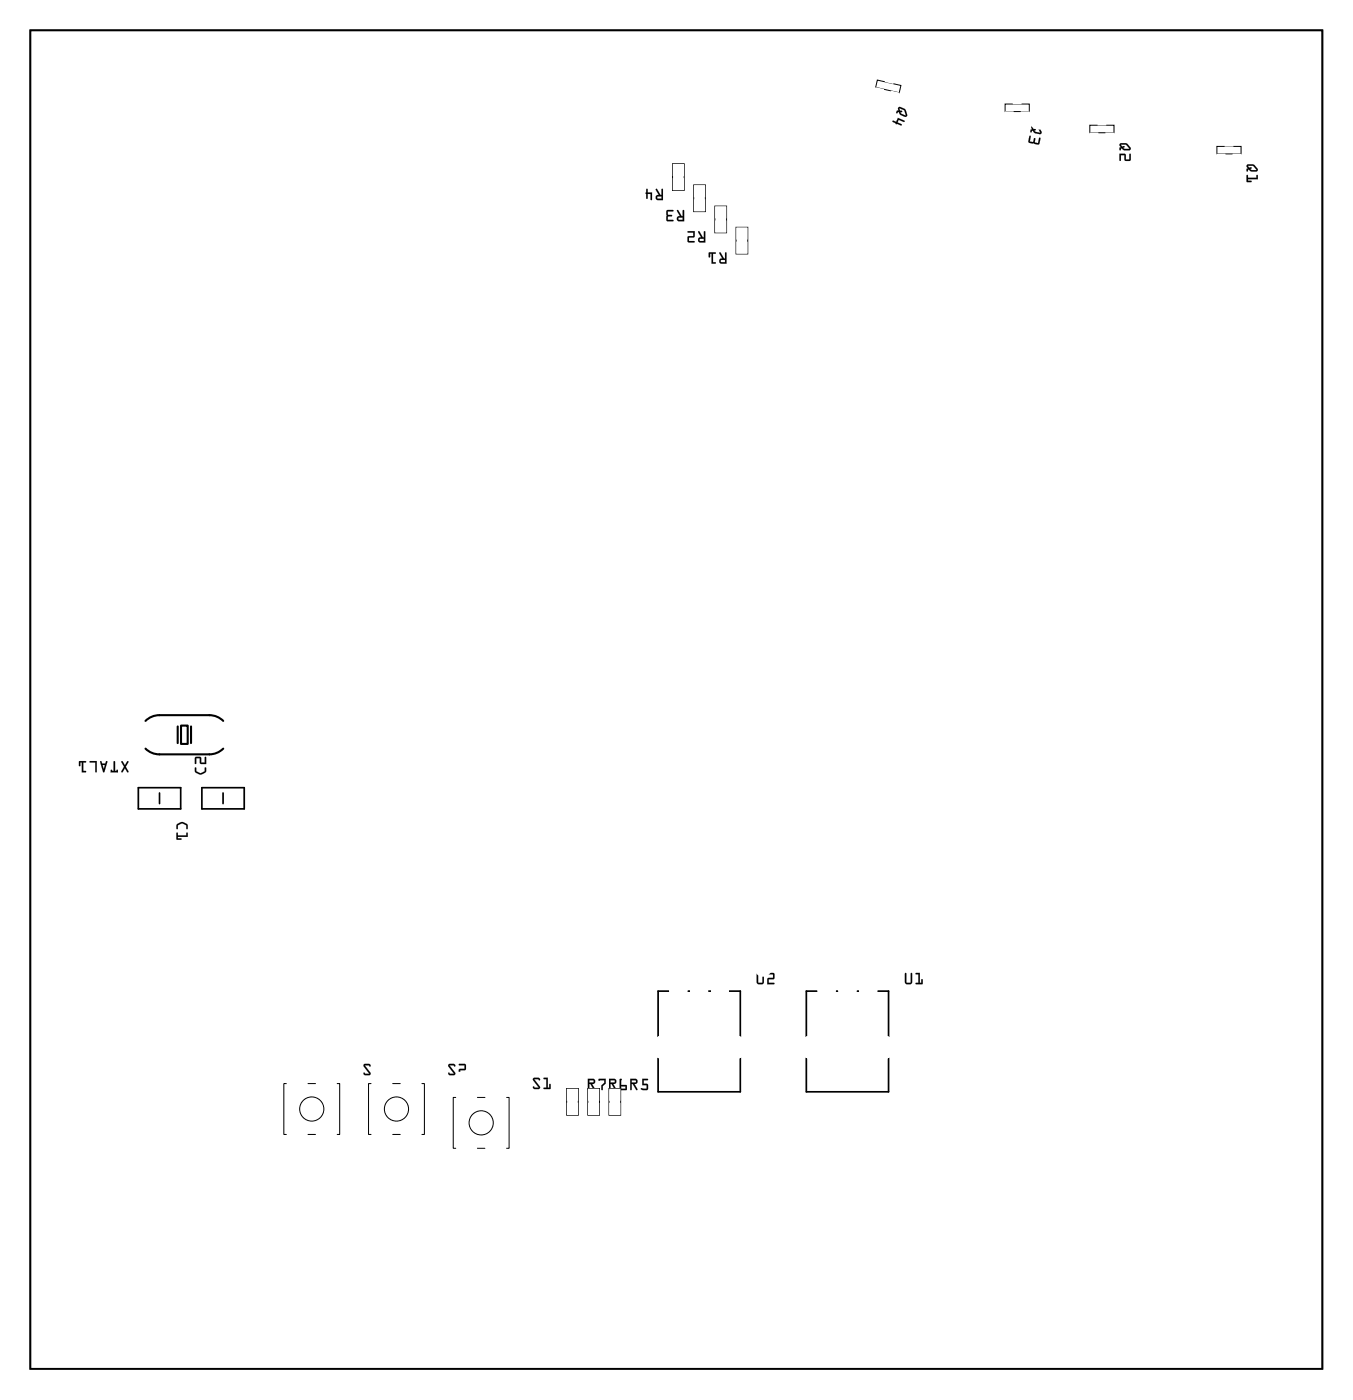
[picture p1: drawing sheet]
<svg xmlns="http://www.w3.org/2000/svg" width="162mm" height="168mm" viewBox="0 0 162 168" stroke-linecap="round" stroke-linejoin="round" font-family="sans-serif">
<path d="M3.6 3.6h155v160.6h-155zM16.6 94.5h5.1v2.5h-5.1zM19.1 95.1v1.3M24.2 94.5h5.1v2.5h-5.1zM26.8 95.1v1.3M78.9 118.9h9.9v12.1h-9.9zM96.7 118.9h9.9v12.1h-9.9z" fill="none" stroke="#000" stroke-width=".2"/>
<g fill="#000">
<path d="M107.8 12.9l.1-.1a.91 .91 0 0 1 .9 1.1l-.2 .1-.5-.2-.3-.4-.3 .2 .1-.3h.2l-.1-.3zM107.9 13v.3h.2a.11 .11 0 0 1 .1 .1 .11 .11 0 0 1-.2 0l.1 .2 .5 .2-.2-.6zM107.1 14.5l.4 .1 .2-.5 .8 .4-.1 .1-.6-.2-.2 .3 .5 .2v.2l-.5-.3-.1 .1-.1-.1-.3-.2z"/>
<path d="M107.8 12.9v-.1a.92 .92 0 0 1 1 .9v.3h-.2l-.6-.2-.2-.4h-.1v.1a.11 .11 0 0 1-.2 .1 .1 .1 0 0 1 0-.1l.1-.3 .2 .1-.1-.3zM107.8 12.9l-.1 .1 .1 .3h-.2l-.1 .3 .3-.2 .2 .3 .5 .3a.21 .21 0 0 0 .2 0 .21 .21 0 0 0 .1-.3l-.2-.4a.97 .97 0 0 0-.7-.5zM107.9 13v.3h.2a.11 .11 0 0 1 .1 .1 .11 .11 0 0 1-.2 0l.1 .2 .5 .2-.2-.6zM107.9 13l.6 .2 .1 .6-.5-.1a.14 .14 0 0 1-.1-.2 .14 .14 0 0 1 .2-.1v-.1h-.3zM107.1 14.5l.4 .1 .2-.5 .8 .4a.1 .1 0 0 1 0 .1 .1 .1 0 0 1-.1 0l-.6-.2-.2 .3 .5 .2a.1 .1 0 0 1 .1 .1 .11 .11 0 0 1-.2 .1l-.4-.2a.09 .09 0 0 1-.1 0 .09 .09 0 0 1-.1-.1l-.3-.2zM107.1 14.5v.1l.3 .2 .1 .1 .1-.1 .5 .2v-.1l-.5-.2 .2-.3 .6 .2 .1-.1-.8-.4-.2 .5z"/>
<path d="M123.7 15.1h.2a.91 .91 0 0 1 1 .8l-.1 .2-.6-.1-.3-.3-.3 .2v-.4h.2l-.1-.2zM123.9 15.2l.1 .3h.1a.11 .11 0 0 1 .1 .1 .11 .11 0 0 1-.1 0l.1 .2 .6 .1-.3-.5zM123.5 16.3h.1l-.1 .7h.4l.1-.4h.1h.1l-.1 .5 .4 .1 .1-.6 .2-.1-.2 .8h-.1l-.5-.1-.6-.1-.1-.2z"/>
<path d="M123.7 15.1h.1a.92 .92 0 0 1 1.1 .7v.2l-.1 .1-.7-.1-.2-.3h-.1v.1a.11 .11 0 0 1-.2 .1 .1 .1 0 0 1 0-.1v-.3h.2l-.1-.2zM123.7 15.1v.2l.1 .2h-.2v.4l.3-.2 .2 .2 .6 .2a.21 .21 0 0 0 .2-.1 .21 .21 0 0 0 0-.2l-.2-.5a.97 .97 0 0 0-.8-.2zM123.9 15.2l.1 .3 .1-.1a.11 .11 0 0 1 .1 .2 .11 .11 0 0 1-.1 0l.1 .2 .6 .1-.3-.5zM123.9 15.2l.6 .1 .3 .6-.6-.1a.14 .14 0 0 1-.2-.1 .14 .14 0 0 1 .2-.1v-.1h-.2zM123.5 16.3h.1l-.1 .7h.4l.1-.4a.1 .1 0 0 1 .1 0 .1 .1 0 0 1 .1 .1l-.1 .4 .4 .1 .1-.6a.1 .1 0 0 1 .1-.1 .1 .1 0 0 1 .1 .1l-.1 .6-.2 .2-.5-.2h-.5l-.2-.2zM123.5 16.3l-.2 .6 .1 .2 .6 .1 .5 .1h.1l.2-.8-.2 .1-.1 .6-.4-.1 .1-.5h-.1h-.1l-.1 .4h-.4l.1-.7z"/>
<path d="M134.3 17.2h.1a.91 .91 0 0 1 1.2 .6l-.1 .2h-.6l-.4-.2-.2 .2v-.3h.1l-.1-.2zM134.5 17.4l.1 .2 .2-.1a.11 .11 0 0 1 .1 .2 .11 .11 0 0 1-.2 0l.2 .2 .5-.1-.4-.4zM134.3 18.4l.7 .1v.6h.5v-.6l.1-.1v.8l-.1 .1h-.5l-.1-.2v-.5h-.5v.6l-.1 .1z"/>
<path d="M134.3 17.2a.92 .92 0 0 1 1.3 .5v.2l-.1 .1h-.7l-.3-.2h-.1l.1 .1a.1 .1 0 0 1-.1 .1 .1 .1 0 0 1-.1-.1v-.2h.1l-.1-.2zM134.3 17.2v.3l.1 .2h-.1v.3h.1v-.2h.2l.2 .2h.6a.21 .21 0 0 0 .2-.1 .21 .21 0 0 0 0-.2l-.4-.4a.97 .97 0 0 0-.8-.1zM134.5 17.4l.1 .2 .2-.1a.11 .11 0 0 1 .1 .1 .11 .11 0 0 1-.2 .1l.2 .2 .5-.1-.4-.4zM134.4 17.3l.7 .1 .4 .4-.6 .1a.14 .14 0 0 1-.2-.1 .14 .14 0 0 1 .2-.2l-.1-.1-.2 .1zM134.3 18.4l.7 .1v.6h.5l-.1-.6a.1 .1 0 0 1 .1-.1 .1 .1 0 0 1 .1 .1v.6l-.1 .2h-.6v-.7h-.5l.1 .6a.1 .1 0 0 1-.1 .1 .1 .1 0 0 1-.1-.1zM134.3 18.4v.9l.1-.1v-.6h.5v.5l.1 .2h.5l.1-.1v-.7h-.1v.6h-.5v-.6z"/>
<path d="M149.6 19.8v-.1a.91 .91 0 0 1 1.3 .7l-.2 .2h-.5l-.4-.3-.2 .3-.1-.3 .2-.1-.2-.2zM149.7 19.9l.1 .2h.2a.11 .11 0 0 1 .1 .1 .11 .11 0 0 1-.1 .1l.1 .1h.6l-.4-.5zM149.5 21h.2v.3h1v-.3h.1l.1 .5h-1.2v.2h.4v.1h-.5z"/>
<path d="M149.6 19.8a.92 .92 0 0 1 1.2 .4l.1 .2-.2 .2h-.6l-.3-.3-.1 .1v.1a.1 .1 0 0 1-.1 .1 .1 .1 0 0 1-.1-.1v-.3h.2l-.2-.2zM149.6 19.8l-.1 .2 .2 .2-.2 .1v.2h.1l.1-.1 .1-.1 .3 .3h.6a.21 .21 0 0 0 .1-.2 .21 .21 0 0 0 0-.2l-.3-.4a.97 .97 0 0 0-.9-.1zM149.7 19.9l.1 .2h.2a.11 .11 0 0 1 .1 .1 .11 .11 0 0 1-.1 .1l.1 .1 .6-.1-.4-.4zM149.7 19.9h.6l.4 .4-.5 .1a.14 .14 0 0 1-.2-.1 .14 .14 0 0 1 .1-.1l-.1-.1h-.2zM149.5 21h.2v.3h1v-.2a.1 .1 0 0 1 .1-.1 .1 .1 0 0 1 .1 .1v.4h-1.2v.2h.3a.1 .1 0 0 1 .1 .1 .1 .1 0 0 1-.1 .1l-.5-.1zM149.5 21l.1 .8h.5v-.1h-.4v-.2h1.2l-.1-.5h-.1v.3h-1v-.3z"/>
<path d="M3.6 3.6v160.6h155v-160.6zM3.6 3.6h155v160.6h-155z"/>
<path d="M78.7 22.7h.1l.4 .7h.1v-.7h.2v1.3h-.6a.31 .31 0 0 1-.3-.4 .31 .31 0 0 1 .4-.2zM78.8 23.6l.1 .2h.4v-.2zM77.5 22.7h.2v.4h.5l-.1 .9-.1-.1v-.6h-.3v.5h-.2v-.5l-.1-.1 .1-.1z"/>
<path d="M78.7 22.7h.1l.4 .7h.1v-.7a.1 .1 0 0 1 .1-.1 .1 .1 0 0 1 .1 .1v1.3h-.6a.32 .32 0 0 1-.3-.4 .32 .32 0 0 1 .4-.2l-.3-.6zM78.7 22.7v.1l.3 .6a.31 .31 0 0 0-.4 .2 .31 .31 0 0 0 .3 .4h.6v-1.3h-.1l-.1 .7h-.1l-.4-.7zM78.9 23.6v.2h.4v-.2zM78.8 23.6h.5v.2h-.4zM77.5 22.7h.2v.4h.5v.8a.1 .1 0 0 1-.1 .1 .1 .1 0 0 1-.1-.1v-.6h-.3v.5a.1 .1 0 0 1-.1 .1 .1 .1 0 0 1-.1-.1v-.5a.09 .09 0 0 1-.1-.1 .09 .09 0 0 1 .1-.1zM77.5 22.7v.4l-.1 .1 .1 .1v.5h.2v-.5h.3v.6l.1 .1 .1-.9h-.5v-.4z"/>
<path d="M81.2 25.2h.2l.4 .7h.1v-.7h.1l.1 .1v1.2h-.6a.31 .31 0 0 1-.3-.3 .31 .31 0 0 1 .4-.3zM81.4 26.1v.3h.5v-.3zM80 25.2h.8l-.1 .2h-.6v.4h.5v.1l-.5 .1v.4h.6v.1h-.6l-.2-.1z"/>
<path d="M81.2 25.2h.2l.4 .7h.1v-.6a.1 .1 0 0 1 .1-.1 .1 .1 0 0 1 .1 .1v1.3h-.6a.32 .32 0 0 1-.3-.4 .32 .32 0 0 1 .4-.3l-.4-.6zM81.2 25.2v.1l.4 .6a.31 .31 0 0 0-.4 .3 .31 .31 0 0 0 .3 .3h.6l-.1-1.2v-.1h-.1v.7h-.1l-.4-.7zM81.4 26.1v.3h.5v-.3zM81.4 26.1h.5v.3h-.5zM80 25.2h.7a.1 .1 0 0 1 .1 .1 .1 .1 0 0 1-.1 .1h-.6v.3l.4 .1a.1 .1 0 0 1 .1 .1 .1 .1 0 0 1-.1 .1h-.4v.4h.6a.1 .1 0 0 1 .1 .1 .1 .1 0 0 1-.1 .1h-.6l-.2-.2zM80 25.2l-.1 1.2 .2 .1h.6v-.1h-.6v-.4l.5-.1v-.1h-.5v-.4h.6l.1-.2z"/>
<path d="M83.8 27.7l.1 .1 .4 .7h.1v-.7l.1-.1 .1 .1v1.3h-.6a.31 .31 0 0 1-.3-.4 .31 .31 0 0 1 .4-.2zM83.9 28.7l.1 .2h.4v-.3zM82.5 27.7h.8v.7l-.7 .1v.4h.7v.2h-.7l-.1-.1v-.6l.6-.1v-.4h-.6z"/>
<path d="M83.7 27.7l.2 .1 .4 .7h.1v-.7a.1 .1 0 0 1 .1-.1 .1 .1 0 0 1 .1 .1v1.3h-.6a.32 .32 0 0 1-.3-.4 .32 .32 0 0 1 .4-.2l-.4-.6zM83.8 27.8l-.1 .1 .4 .6a.31 .31 0 0 0-.4 .2 .31 .31 0 0 0 .3 .4h.6v-1.3l-.1-.1-.1 .1v.7h-.1l-.4-.7zM83.9 28.7l.1 .2h.4v-.3zM83.9 28.7l.5-.1v.3h-.4zM82.5 27.7h.8v.7l-.7 .1v.4h.6a.1 .1 0 0 1 .1 .1 .1 .1 0 0 1-.1 .1h-.6l-.1-.1v-.6l.6-.1v-.4h-.6zM82.5 27.8v.1h.7v.4l-.7 .1v.6l.1 .1h.7v-.2h-.7v-.4l.7-.1v-.7z"/>
<path d="M86.3 30.3h.1l.4 .7h.2v-.7h.1v.1v1.2h-.6a.31 .31 0 0 1-.2-.3 .31 .31 0 0 1 .3-.3zM86.5 31.2v.2h.5v-.2zM85 30.3h.9l-.1 .1h-.3v1l.3 .1v.1h-.5v-1.2h-.1v.4l-.1 .1z"/>
<path d="M86.3 30.3h.1l.4 .7h.2v-.6a.1 .1 0 0 1 0-.1 .1 .1 0 0 1 .1 .1v1.2h-.6a.32 .32 0 0 1-.2-.3 .32 .32 0 0 1 .3-.3l-.3-.6zM86.3 30.3v.1l.3 .6a.31 .31 0 0 0-.3 .3 .31 .31 0 0 0 .2 .3h.6v-1.2v-.1h-.1v.7h-.2l-.4-.7zM86.5 31.2v.2h.5v-.2zM86.5 31.2h.5v.3h-.5zM85 30.3h.8a.1 .1 0 0 1 .1 .1 .1 .1 0 0 1-.1 0h-.3v1h.3a.1 .1 0 0 1 .1 .1 .1 .1 0 0 1-.1 .1h-.5v-1.2h-.1v.4a.1 .1 0 0 1-.1 .1 .1 .1 0 0 1-.1-.1zM85 30.3l.1 .6 .1-.1v-.4h.2l-.1 1.2h.5v-.1h-.3v-1.1h.3l.1-.1z"/>
<path d="M14.6 91.3h.1l.3 .5 .3-.5h.1l-.3 .7 .3 .5v.1h-.1l-.3-.5-.3 .5h-.1l.3-.6zM13.6 91.3l.2 .1v1.1h.2v-.2h.1v.3h-.8v-.3h.1l.1 .2h.1zM12 91.3h.2v.3h.4l.1-.3h.2l-.4 1.3h-.1zM12.3 91.8l.1 .4 .2-.4zM10.8 91.3h.8v1.3h-.2v-1.1h-.6zM9.5 91.3h.8v.2h-.3v1h.3v.1h-.5v-1.1h-.2v.4h-.1z"/>
<path d="M14.6 91.3h.1l.3 .5 .2-.5a.1 .1 0 0 1 .2 0 .1 .1 0 0 1 0 .1l-.3 .6 .3 .5a.1 .1 0 0 1 0 .1 .1 .1 0 0 1-.2 0l-.2-.5-.3 .5a.1 .1 0 0 1-.1 0 .1 .1 0 0 1 0-.1l.3-.5-.3-.6zM14.6 91.3v.1l.3 .6-.3 .6h.1l.3-.5 .3 .5h.1v-.1l-.3-.5 .3-.7h-.1l-.3 .5-.3-.5zM13.6 91.3h.1l.1 .1v1.1h.2a.11 .11 0 0 1 0-.2 .11 .11 0 0 1 .1 .1l.1 .3h-.9v-.3a.1 .1 0 0 1 .1-.1 .11 .11 0 0 1 .1 .2h.1zM13.7 91.3l-.1 1.2h-.2l-.1-.2v.3h.8v-.3l-.1 .2h-.2v-1.1zM12 91.3h.2v.3h.4l.1-.3h.2l-.4 1.3h-.2zM12 91.3l.4 1.3h.1l.4-1.2-.2-.1-.1 .3h-.4v-.3zM12.3 91.8l.2 .4 .1-.4zM12.3 91.7h.3l-.2 .6zM10.8 91.3h.8v1.3a.1 .1 0 0 1-.1 .1 .1 .1 0 0 1-.1-.1v-1.1h-.6zM10.8 91.3v.1l.6 .1v1.1h.1l.1-1.3zM9.5 91.3h.7a.1 .1 0 0 1 .1 .1 .1 .1 0 0 1-.1 .1h-.2v1h.2a.1 .1 0 0 1 .1 .1 .1 .1 0 0 1-.1 .1h-.4v-1.2h-.2l.1 .3a.1 .1 0 0 1-.1 .1 .1 .1 0 0 1-.1-.1zM9.5 91.3v.6l.1-.1v-.3h.2v1.1h.5v-.1h-.3v-1l.3-.1v-.1z"/>
<path d="M21.2 98.8l.5-.2h.3l.5 .3v.5h-.2v-.4l-.5-.2-.5 .2v.4l-.1 .1v-.5zM21.2 99.9h.1v.3h1v-.3h.2v.5h-1.2v.2h.4l.1 .1h-.6z"/>
<path d="M21.2 98.8l.5-.2h.3l.5 .3v.5a.1 .1 0 0 1-.1 .1 .1 .1 0 0 1-.1-.1v-.4l-.5-.2-.4 .2-.1 .4a.1 .1 0 0 1-.1 .1 .1 .1 0 0 1-.1-.1zM21.3 98.9l-.1 .1v.4h.1v-.4l.5-.2 .5 .2 .1 .4h.1v-.5l-.5-.3a.77 .77 0 0 0-.7 .3zM21.2 99.9h.1v.3h1v-.3a.1 .1 0 0 1 .1 0 .1 .1 0 0 1 .1 0v.5h-1.2v.2l.4-.1a.1 .1 0 0 1 .1 .1 .1 .1 0 0 1-.1 .1h-.5zM21.2 99.9v.8h.6l-.1-.1h-.4v-.2h1.2v-.5h-.1v.3h-1.1v-.3z"/>
<path d="M23.4 92.1h.1l.1 .4 .4 .2 .5-.2 .1-.4 .1-.1v.1a.6 .6 0 0 1-.6 .8h-.2l-.4-.2-.1-.2zM23.4 90.8h.6l.1 .1v.6h.5v-.6l.1-.1v.8h-.7v-.7h-.5v.7h-.1z"/>
<path d="M23.4 92.1h.1l.1 .4 .4 .2 .5-.2v-.4a.1 .1 0 0 1 .1-.1 .1 .1 0 0 1 .1 .1l-.1 .6-.6 .2-.6-.3zM23.4 92.1v.5l.5 .3a.83 .83 0 0 0 .8-.4v-.4h-.1l-.1 .4-.3 .2h-.3l-.4-.2v-.4zM23.4 90.8h.7v.7h.5l-.1-.6a.1 .1 0 0 1 .1-.1 .1 .1 0 0 1 .1 .1v.8l-.7-.1v-.7h-.5l.1 .7a.1 .1 0 0 1-.1 .1 .1 .1 0 0 1-.1-.1zM23.4 90.8v.8h.1v-.7h.5v.7h.7v-.8l-.1 .1v.6h-.5v-.6l-.1-.1z"/>
<path d="M90.8 116.7h.1v1.1l.1 .1 .4-.1v-1a.1 .1 0 0 1 .1-.1 .1 .1 0 0 1 .1 .1v1.1l-.1 .1-.5 .1-.2-.1-.1-.2zM90.8 116.7v1.2l.1 .1h.6l.1-.2v-1l-.1-.1v.1l-.1 1-.4 .1-.1-.1v-1zM92 116.7h.7l.2 .1-.1 .6-.6 .1v.4h.6a.1 .1 0 0 1 .1 .1 .1 .1 0 0 1-.1 .1h-.8l.1-.8h.6v-.4h-.6zM92.1 116.7v.2h.6v.4h-.6l-.1 .8 .8-.1v-.1h-.6v-.4l.6-.1 .1-.6-.2-.1z"/>
<path d="M90.8 116.7l.1 .1v1l.1 .1 .4-.1v-1l.1-.1 .1 .1v1l-.1 .2h-.6l-.1-.1zM92 116.7h.7l.2 .1-.1 .6-.6 .1v.4h.6v.2h-.8l.1-.8h.6v-.4h-.6z"/>
<path d="M108.6 116.7h.1v1.1l.1 .1 .4-.1v-1a.1 .1 0 0 1 .1-.1 .1 .1 0 0 1 .1 .1v1.1l-.2 .1-.4 .1-.2-.1-.1-.2zM108.6 116.7v1.2l.1 .1h.5l.2-.2v-1l-.1-.1-.1 .1v1l-.4 .1-.1-.1v-1zM109.8 116.7h.5v1.2h.2v-.4a.1 .1 0 0 1 .1-.1 .1 .1 0 0 1 .1 .1v.5l-.8 .1a.1 .1 0 0 1-.1-.1 .1 .1 0 0 1 .1-.1h.2v-1h-.2zM109.8 116.7l.1 .2h.3v1h-.3l-.1 .1h.8v-.5h-.1v.4h-.2v-1.2z"/>
<path d="M108.6 116.7l.1 .1v1l.1 .1 .4-.1v-1l.1-.1 .1 .1v1l-.2 .2h-.5l-.1-.1zM109.8 116.7h.5v1.2h.2v-.4l.1-.1v.7l-.8-.1 .1-.1h.2v-1h-.2z"/>
<path d="M43.6 127.7l.7-.1 .2 .2a.13 .13 0 0 1-.2 .1 .13 .13 0 0 1-.1-.1h-.4l.6 .8a.21 .21 0 0 1 0 .3 .21 .21 0 0 1-.1 .1h-.6l-.1-.3a.13 .13 0 0 1 .1 0 .13 .13 0 0 1 .1 .1h.5l-.7-.9zM43.7 127.7l-.1 .2 .7 .9h-.5l-.1-.1-.1 .1 .2 .2 .5-.1 .1-.2-.6-.9h.4l.2 .1v-.1l-.2-.2zM44.9 127.6h.7l.1 .2v.5v.6l-.1 .1h-.7a.1 .1 0 0 1 0-.1 .1 .1 0 0 1 0-.1h.7l-.1-.4h-.4a.1 .1 0 0 1-.1-.1 .1 .1 0 0 1 .1-.1h.4l.1-.4h-.7zM44.9 127.6v.2h.7l-.1 .4h-.4l-.1 .1 .1 .1h.4l.1 .4h-.7v.1h.7l.1-.1-.1-.5 .1-.6-.1-.1z"/>
<path d="M43.6 127.7l.6-.1 .2 .2v.1l-.2-.1h-.4l.6 .9-.1 .3h-.5l-.2-.2 .1-.2 .1 .2h.5l-.7-.9zM44.9 127.6h.7l.1 .1v.6v.5l-.1 .2-.7-.1v-.1h.7l-.1-.4h-.4l-.1-.1 .1-.1h.4l.1-.4h-.7z"/>
<path d="M53.8 127.7l.7-.1 .1 .2a.13 .13 0 0 1-.1 .1 .13 .13 0 0 1-.1-.1h-.5l.7 .8a.21 .21 0 0 1 0 .3 .21 .21 0 0 1-.2 .1h-.5l-.2-.3a.13 .13 0 0 1 .2 0 .13 .13 0 0 1 .1 .1h.4l-.6-.9zM53.8 127.7v.2l.7 .9h-.5l-.2-.1v.1l.2 .2 .5-.1 .1-.2-.7-.9h.5l.1 .1 .1-.1-.2-.2zM55 127.6h.7l.2 .1-.1 .6-.6 .1v.4h.6a.1 .1 0 0 1 .1 .1 .1 .1 0 0 1-.1 .1h-.8l.1-.8h.6v-.4h-.6zM55.1 127.6v.2h.6v.4l-.6 .1-.1 .7h.8v-.2h-.6v-.4l.6-.1 .1-.6-.2-.1z"/>
<path d="M53.8 127.7l.6-.1 .2 .2-.1 .1-.1-.1h-.5l.7 .9-.1 .3h-.5l-.2-.2v-.2l.2 .2h.4l-.6-.9zM55 127.6h.7l.2 .1-.1 .6-.6 .1v.4h.6v.2h-.8l.1-.7 .6-.1v-.4h-.6z"/>
<path d="M64 129.3h.6l.2 .2a.13 .13 0 0 1-.2 .1 .13 .13 0 0 1-.1-.1h-.4l.6 .8a.21 .21 0 0 1 .1 .2 .21 .21 0 0 1-.2 .1h-.5l-.2-.2a.13 .13 0 0 1 .1-.1 .13 .13 0 0 1 .1 .1h.5l-.7-.8zM64 129.3v.3l.6 .8-.5 .1-.1-.2-.1 .2 .2 .1h.6l.1-.2-.7-.9 .4-.1 .2 .2 .1-.2-.3-.1zM65.2 129.3h.5v1.2h.2v-.4a.1 .1 0 0 1 .1-.1 .1 .1 0 0 1 .1 .1l-.1 .5h-.7a.1 .1 0 0 1-.1-.1 .1 .1 0 0 1 .1-.1l.2 .1v-1.1h-.3zM65.2 129.3v.1h.3v1.1h-.3v.1h.8v-.6l-.1 .1v.4h-.2v-1.2z"/>
<path d="M64 129.3h.5l.3 .1-.1 .2-.1-.2-.5 .1 .7 .9-.1 .2h-.6l-.2-.1 .1-.2 .1 .1h.5l-.6-.8zM65.2 129.3h.5v1.2h.2v-.4l.1-.1v.6h-.8v-.1h.3v-1.1h-.3z"/>
<path d="M70.5 129.4h.6a.32 .32 0 0 1 .3 .4 .32 .32 0 0 1-.4 .2l.4 .6a.11 .11 0 0 1-.1 .2 .1 .1 0 0 1-.1-.1l-.4-.7h-.1v.7a.1 .1 0 0 1-.1 .1 .1 .1 0 0 1-.1-.1zM70.5 129.4l.1 1.3h.1v-.7h.1l.4 .7h.2l-.4-.7a.31 .31 0 0 0 .4-.2 .31 .31 0 0 0-.3-.4zM70.7 129.6v.2h.5l-.1-.2zM70.7 129.6h.5v.2l-.5 .1zM71.8 129.4h.9l-.1 .6-.3 .3v.4a.1 .1 0 0 1-.1 .1 .1 .1 0 0 1-.1-.1v-.5l.4-.3v-.3h-.5h-.2zM71.8 129.4v.2h.7v.3l-.4 .3v.5h.1l.1-.4 .3-.3v-.6z"/>
<path d="M70.5 129.4h.6a.31 .31 0 0 1 .3 .4 .31 .31 0 0 1-.4 .2l.4 .7h-.2l-.4-.7h-.1v.7l-.1 .1zM70.7 129.6v.2h.5l-.1-.2zM71.8 129.4h.8v.6l-.3 .3-.1 .5-.1-.1v-.5l.4-.3v-.3h-.7z"/>
<path d="M73 129.4h.7a.32 .32 0 0 1 .2 .4 .32 .32 0 0 1-.3 .2l.3 .6a.1 .1 0 0 1 0 .2 .11 .11 0 0 1-.2-.1l-.4-.7h-.1v.7a.1 .1 0 0 1-.1 .1 .1 .1 0 0 1-.1-.1zM73 129.4l.1 1.3h.1v-.7h.2l.4 .7h.1l-.4-.7a.31 .31 0 0 0 .4-.2 .31 .31 0 0 0-.2-.4zM73.2 129.6v.2h.5v-.2zM73.2 129.6h.5v.2l-.5 .1zM74.3 129.4h.2a.09 .09 0 0 1 .1 .1 .09 .09 0 0 1-.1 .1v.5l.7 .1-.1 .6-.8-.1zM74.4 129.4l-.1 1.3h.8l.1-.5-.7-.1v-.5l.1-.1zM74.5 130.3v.3h.5v-.3zM74.5 130.3h.5v.3h-.5z"/>
<path d="M73 129.4h.7a.31 .31 0 0 1 .2 .4 .31 .31 0 0 1-.3 .2l.3 .7h-.1l-.5-.7h-.1v.7l-.1 .1zM73.2 129.6v.2h.5v-.2zM74.3 129.4l.3 .1-.1 .1v.5l.7 .1-.1 .6-.8-.1zM74.5 130.3v.3h.5v-.3z"/>
<path d="M75.6 129.4h.6a.32 .32 0 0 1 .3 .4 .32 .32 0 0 1-.4 .2l.4 .6a.11 .11 0 0 1-.1 .2 .1 .1 0 0 1-.1-.1l-.4-.7h-.1v.7a.1 .1 0 0 1-.1 .1 .1 .1 0 0 1-.1-.1zM75.6 129.4v1.3h.2v-.7h.1l.4 .7h.1l-.3-.7a.31 .31 0 0 0 .4-.2 .31 .31 0 0 0-.3-.4zM75.8 129.6v.2h.5l-.1-.2zM75.8 129.6h.4l.1 .2-.5 .1zM77 129.4h.6a.1 .1 0 0 1 .1 .1 .1 .1 0 0 1-.1 .1h-.4v.4h.5v.7l-.1 .1-.7-.1a.1 .1 0 0 1 0-.1 .1 .1 0 0 1 .1-.1l.6 .1v-.4h-.6zM77 129.4v.8h.6v.4l-.7-.1v.1l.2 .1h.5l.1-.1v-.5l-.1-.1h-.4v-.4h.5v-.1z"/>
<path d="M75.6 129.4h.6a.31 .31 0 0 1 .3 .4 .31 .31 0 0 1-.4 .2l.4 .7h-.2l-.4-.7h-.1v.7l-.2 .1zM75.8 129.6v.2h.5l-.1-.2zM77 129.4h.6l.1 .1-.1 .1h-.4v.4h.4l.1 .1v.5l-.1 .2h-.4a.16 .16 0 0 1-.3-.1 .15 .15 0 0 1 .1-.2l.6 .1v-.4h-.6z"/>
</g>
<g fill="none" stroke="#000" stroke-width=".12">
<path d="M80.7 19.6h1.4v3.2h-1.4zM105.2 9.6l2.9 .6-.2 .9-2.9-.6zM120.6 12.5h2.9v.9h-2.9zM130.7 15h2.9v.9h-2.9zM146 17.6h2.9v.9h-2.9zM83.2 22.2h1.4v3.2h-1.4zM85.7 24.7h1.4v3.2h-1.4zM88.3 27.3h1.4v3.2h-1.4zM34.3 130h-.3v6.1h.3M36.9 136.1h.9M36.9 130h.9M40.4 130h.3v6.1h-.3"/>
<path d="M44.5 130h-.3v6.1h.3M47.1 136.1h.9M47.1 130h.9M50.6 130h.3v6.1h-.3M54.7 131.6h-.3v6.1h.3M57.3 137.7h.9M57.3 131.6h.9M60.8 131.6h.3v6.1h-.3M68 130.6h1.4v3.2h-1.4zM70.5 130.6h1.4v3.2h-1.4zM73 130.6h1.4v3.2h-1.4z"/>
<circle cx="37.4" cy="133" r="1.45"/>
<circle cx="47.6" cy="133" r="1.45"/>
<circle cx="57.7" cy="134.7" r="1.45"/>
</g>
<path d="M17.5 89.8a2.35 2.35 0 0 0 1.6 .7h6a2.35 2.35 0 0 0 1.7-.7M17.5 86.5a2.35 2.35 0 0 1 1.6-.7h6a2.35 2.35 0 0 1 1.7 .7M21.3 87.1v2M21.7 87h.8v2.2h-.8zM22.9 87.1v2" fill="none" stroke="#000" stroke-width=".25"/>
<circle cx="113.4" cy="45.2" r=".7" fill="#fff"/>
<circle cx="113.4" cy="45.2" r=".7" fill="none" stroke="#fff" stroke-width=".76" stroke-linecap="butt"/>
<circle cx="105.8" cy="45.2" r=".7" fill="#fff"/>
<circle cx="105.8" cy="45.2" r=".7" fill="none" stroke="#fff" stroke-width=".76" stroke-linecap="butt"/>
<circle cx="126.1" cy="45.2" r=".7" fill="#fff"/>
<circle cx="126.1" cy="45.2" r=".7" fill="none" stroke="#fff" stroke-width=".76" stroke-linecap="butt"/>
<circle cx="115.9" cy="45.2" r=".7" fill="#fff"/>
<circle cx="115.9" cy="45.2" r=".7" fill="none" stroke="#fff" stroke-width=".76" stroke-linecap="butt"/>
<circle cx="138.8" cy="45.2" r=".7" fill="#fff"/>
<circle cx="138.8" cy="45.2" r=".7" fill="none" stroke="#fff" stroke-width=".76" stroke-linecap="butt"/>
<circle cx="128.6" cy="45.2" r=".7" fill="#fff"/>
<circle cx="128.6" cy="45.2" r=".7" fill="none" stroke="#fff" stroke-width=".76" stroke-linecap="butt"/>
<circle cx="154" cy="45.2" r=".7" fill="#fff"/>
<circle cx="154" cy="45.2" r=".7" fill="none" stroke="#fff" stroke-width=".76" stroke-linecap="butt"/>
<circle cx="143.9" cy="45.2" r=".7" fill="#fff"/>
<circle cx="143.9" cy="45.2" r=".7" fill="none" stroke="#fff" stroke-width=".76" stroke-linecap="butt"/>
<circle cx="113.4" cy="27.4" r=".7" fill="#fff"/>
<circle cx="113.4" cy="27.4" r=".7" fill="none" stroke="#fff" stroke-width=".76" stroke-linecap="butt"/>
<circle cx="101.7" cy="27.2" r=".7" fill="#fff"/>
<circle cx="101.7" cy="27.2" r=".7" fill="none" stroke="#fff" stroke-width=".76" stroke-linecap="butt"/>
<circle cx="126.1" cy="27.4" r=".7" fill="#fff"/>
<circle cx="126.1" cy="27.4" r=".7" fill="none" stroke="#fff" stroke-width=".76" stroke-linecap="butt"/>
<circle cx="115.9" cy="27.4" r=".7" fill="#fff"/>
<circle cx="115.9" cy="27.4" r=".7" fill="none" stroke="#fff" stroke-width=".76" stroke-linecap="butt"/>
<circle cx="138.8" cy="27.4" r=".7" fill="#fff"/>
<circle cx="138.8" cy="27.4" r=".7" fill="none" stroke="#fff" stroke-width=".76" stroke-linecap="butt"/>
<circle cx="128.6" cy="27.4" r=".7" fill="#fff"/>
<circle cx="128.6" cy="27.4" r=".7" fill="none" stroke="#fff" stroke-width=".76" stroke-linecap="butt"/>
<circle cx="151.5" cy="27.4" r=".7" fill="#fff"/>
<circle cx="151.5" cy="27.4" r=".7" fill="none" stroke="#fff" stroke-width=".76" stroke-linecap="butt"/>
<circle cx="141.3" cy="27.4" r=".7" fill="#fff"/>
<circle cx="141.3" cy="27.4" r=".7" fill="none" stroke="#fff" stroke-width=".76" stroke-linecap="butt"/>
<circle cx="113.4" cy="37.6" r=".7" fill="#fff"/>
<circle cx="113.4" cy="37.6" r=".7" fill="none" stroke="#fff" stroke-width=".76" stroke-linecap="butt"/>
<circle cx="105.8" cy="37.6" r=".7" fill="#fff"/>
<circle cx="105.8" cy="37.6" r=".7" fill="none" stroke="#fff" stroke-width=".76" stroke-linecap="butt"/>
<circle cx="126.1" cy="37.6" r=".7" fill="#fff"/>
<circle cx="126.1" cy="37.6" r=".7" fill="none" stroke="#fff" stroke-width=".76" stroke-linecap="butt"/>
<circle cx="115.9" cy="37.6" r=".7" fill="#fff"/>
<circle cx="115.9" cy="37.6" r=".7" fill="none" stroke="#fff" stroke-width=".76" stroke-linecap="butt"/>
<circle cx="138.8" cy="37.6" r=".7" fill="#fff"/>
<circle cx="138.8" cy="37.6" r=".7" fill="none" stroke="#fff" stroke-width=".76" stroke-linecap="butt"/>
<circle cx="128.6" cy="37.6" r=".7" fill="#fff"/>
<circle cx="128.6" cy="37.6" r=".7" fill="none" stroke="#fff" stroke-width=".76" stroke-linecap="butt"/>
<circle cx="154" cy="37.6" r=".7" fill="#fff"/>
<circle cx="154" cy="37.6" r=".7" fill="none" stroke="#fff" stroke-width=".76" stroke-linecap="butt"/>
<circle cx="143.9" cy="37.6" r=".7" fill="#fff"/>
<circle cx="143.9" cy="37.6" r=".7" fill="none" stroke="#fff" stroke-width=".76" stroke-linecap="butt"/>
<path d="M88.4 27.4h1.1v1.2h-1.1z" fill="#fff"/>
<path d="M88.4 27.4h1.1v1.2h-1.1z" fill="none" stroke="#fff" stroke-width=".25"/>
<path d="M88.4 29.1h1.1v1.2h-1.1z" fill="#fff"/>
<path d="M88.4 29.1h1.1v1.2h-1.1z" fill="none" stroke="#fff" stroke-width=".25"/>
<path d="M80.8 19.8h1.1v1.2h-1.1z" fill="#fff"/>
<path d="M80.8 19.8h1.1v1.2h-1.1z" fill="none" stroke="#fff" stroke-width=".25"/>
<path d="M80.8 21.5h1.1v1.2h-1.1z" fill="#fff"/>
<path d="M80.8 21.5h1.1v1.2h-1.1z" fill="none" stroke="#fff" stroke-width=".25"/>
<path d="M83.4 22.3h1.1v1.2h-1.1z" fill="#fff"/>
<path d="M83.4 22.3h1.1v1.2h-1.1z" fill="none" stroke="#fff" stroke-width=".25"/>
<path d="M83.4 24h1.1v1.2h-1.1z" fill="#fff"/>
<path d="M83.4 24h1.1v1.2h-1.1z" fill="none" stroke="#fff" stroke-width=".25"/>
<path d="M85.9 24.9h1.1v1.2h-1.1z" fill="#fff"/>
<path d="M85.9 24.9h1.1v1.2h-1.1z" fill="none" stroke="#fff" stroke-width=".25"/>
<path d="M85.9 26.6h1.1v1.2h-1.1z" fill="#fff"/>
<path d="M85.9 26.6h1.1v1.2h-1.1z" fill="none" stroke="#fff" stroke-width=".25"/>
<path d="M146.1 18.6h.8v.9h-.8z" fill="#fff"/>
<path d="M146.1 18.6h.8v.9h-.8z" fill="none" stroke="#fff" stroke-width=".25"/>
<path d="M148 18.6h.8v.9h-.8z" fill="#fff"/>
<path d="M148 18.6h.8v.9h-.8z" fill="none" stroke="#fff" stroke-width=".25"/>
<path d="M147 16.6h.8v.9h-.8z" fill="#fff"/>
<path d="M147 16.6h.8v.9h-.8z" fill="none" stroke="#fff" stroke-width=".25"/>
<path d="M130.8 16h.8v.9h-.8z" fill="#fff"/>
<path d="M130.8 16h.8v.9h-.8z" fill="none" stroke="#fff" stroke-width=".25"/>
<path d="M132.7 16h.8v.9h-.8z" fill="#fff"/>
<path d="M132.7 16h.8v.9h-.8z" fill="none" stroke="#fff" stroke-width=".25"/>
<path d="M131.8 14h.8v.9h-.8z" fill="#fff"/>
<path d="M131.8 14h.8v.9h-.8z" fill="none" stroke="#fff" stroke-width=".25"/>
<path d="M120.7 13.5h.8v.9h-.8z" fill="#fff"/>
<path d="M120.7 13.5h.8v.9h-.8z" fill="none" stroke="#fff" stroke-width=".25"/>
<path d="M122.6 13.5h.8v.9h-.8z" fill="#fff"/>
<path d="M122.6 13.5h.8v.9h-.8z" fill="none" stroke="#fff" stroke-width=".25"/>
<path d="M121.6 11.5h.8v.9h-.8z" fill="#fff"/>
<path d="M121.6 11.5h.8v.9h-.8z" fill="none" stroke="#fff" stroke-width=".25"/>
<path d="M105.1 10.6l.8 .2-.2 .9-.8-.2z" fill="#fff"/>
<path d="M105.1 10.6l.8 .2-.2 .9-.8-.2z" fill="none" stroke="#fff" stroke-width=".25"/>
<path d="M107 11l.7 .2-.2 .9-.7-.2z" fill="#fff"/>
<path d="M107 11l.7 .2-.2 .9-.7-.2z" fill="none" stroke="#fff" stroke-width=".25"/>
<path d="M106.5 8.9l.8 .1-.2 .9-.8-.2z" fill="#fff"/>
<path d="M106.5 8.9l.8 .1-.2 .9-.8-.2z" fill="none" stroke="#fff" stroke-width=".25"/>
<circle cx="110.9" cy="12.2" r=".7" fill="#fff"/>
<circle cx="110.9" cy="12.2" r=".7" fill="none" stroke="#fff" stroke-width=".76" stroke-linecap="butt"/>
<circle cx="110.9" cy="24.9" r=".7" fill="#fff"/>
<circle cx="110.9" cy="24.9" r=".7" fill="none" stroke="#fff" stroke-width=".76" stroke-linecap="butt"/>
<circle cx="124.5" cy="14.5" r=".7" fill="#fff"/>
<circle cx="124.5" cy="14.5" r=".7" fill="none" stroke="#fff" stroke-width=".76" stroke-linecap="butt"/>
<circle cx="123.6" cy="24.9" r=".7" fill="#fff"/>
<circle cx="123.6" cy="24.9" r=".7" fill="none" stroke="#fff" stroke-width=".76" stroke-linecap="butt"/>
<circle cx="137.2" cy="17" r=".7" fill="#fff"/>
<circle cx="137.2" cy="17" r=".7" fill="none" stroke="#fff" stroke-width=".76" stroke-linecap="butt"/>
<circle cx="136.3" cy="24.9" r=".7" fill="#fff"/>
<circle cx="136.3" cy="24.9" r=".7" fill="none" stroke="#fff" stroke-width=".76" stroke-linecap="butt"/>
<circle cx="50.9" cy="108.5" r=".7" fill="#fff"/>
<circle cx="50.9" cy="108.5" r=".7" fill="none" stroke="#fff" stroke-width=".76" stroke-linecap="butt"/>
<circle cx="50.9" cy="121.2" r=".7" fill="#fff"/>
<circle cx="50.9" cy="121.2" r=".7" fill="none" stroke="#fff" stroke-width=".76" stroke-linecap="butt"/>
<circle cx="91.5" cy="111" r=".7" fill="#fff"/>
<circle cx="91.5" cy="111" r=".7" fill="none" stroke="#fff" stroke-width=".76" stroke-linecap="butt"/>
<circle cx="91.5" cy="116.1" r=".7" fill="#fff"/>
<circle cx="91.5" cy="116.1" r=".7" fill="none" stroke="#fff" stroke-width=".76" stroke-linecap="butt"/>
<circle cx="99.1" cy="133.9" r=".7" fill="#fff"/>
<circle cx="99.1" cy="133.9" r=".7" fill="none" stroke="#fff" stroke-width=".76" stroke-linecap="butt"/>
<circle cx="83.9" cy="133.9" r=".7" fill="#fff"/>
<circle cx="83.9" cy="133.9" r=".7" fill="none" stroke="#fff" stroke-width=".76" stroke-linecap="butt"/>
<circle cx="71.2" cy="126.2" r=".7" fill="#fff"/>
<circle cx="71.2" cy="126.2" r=".7" fill="none" stroke="#fff" stroke-width=".76" stroke-linecap="butt"/>
<circle cx="63.6" cy="133.9" r=".7" fill="#fff"/>
<circle cx="63.6" cy="133.9" r=".7" fill="none" stroke="#fff" stroke-width=".76" stroke-linecap="butt"/>
<circle cx="40.7" cy="141.5" r=".7" fill="#fff"/>
<circle cx="40.7" cy="141.5" r=".7" fill="none" stroke="#fff" stroke-width=".76" stroke-linecap="butt"/>
<circle cx="40.7" cy="149.1" r=".7" fill="#fff"/>
<circle cx="40.7" cy="149.1" r=".7" fill="none" stroke="#fff" stroke-width=".76" stroke-linecap="butt"/>
<circle cx="66.1" cy="126.2" r=".7" fill="#fff"/>
<circle cx="66.1" cy="126.2" r=".7" fill="none" stroke="#fff" stroke-width=".76" stroke-linecap="butt"/>
<circle cx="50.9" cy="126.2" r=".7" fill="#fff"/>
<circle cx="50.9" cy="126.2" r=".7" fill="none" stroke="#fff" stroke-width=".76" stroke-linecap="butt"/>
<circle cx="68.7" cy="118.6" r=".7" fill="#fff"/>
<circle cx="68.7" cy="118.6" r=".7" fill="none" stroke="#fff" stroke-width=".76" stroke-linecap="butt"/>
<circle cx="58.5" cy="118.6" r=".7" fill="#fff"/>
<circle cx="58.5" cy="118.6" r=".7" fill="none" stroke="#fff" stroke-width=".76" stroke-linecap="butt"/>
<circle cx="76.3" cy="105.9" r=".7" fill="#fff"/>
<circle cx="76.3" cy="105.9" r=".7" fill="none" stroke="#fff" stroke-width=".76" stroke-linecap="butt"/>
<circle cx="45.8" cy="105.9" r=".7" fill="#fff"/>
<circle cx="45.8" cy="105.9" r=".7" fill="none" stroke="#fff" stroke-width=".76" stroke-linecap="butt"/>
<circle cx="71.2" cy="108.5" r=".7" fill="#fff"/>
<circle cx="71.2" cy="108.5" r=".7" fill="none" stroke="#fff" stroke-width=".76" stroke-linecap="butt"/>
<circle cx="61" cy="108.5" r=".7" fill="#fff"/>
<circle cx="61" cy="108.5" r=".7" fill="none" stroke="#fff" stroke-width=".76" stroke-linecap="butt"/>
<circle cx="76.3" cy="100.8" r=".7" fill="#fff"/>
<circle cx="76.3" cy="100.8" r=".7" fill="none" stroke="#fff" stroke-width=".76" stroke-linecap="butt"/>
<circle cx="63.6" cy="100.8" r=".7" fill="#fff"/>
<circle cx="63.6" cy="100.8" r=".7" fill="none" stroke="#fff" stroke-width=".76" stroke-linecap="butt"/>
<circle cx="81.4" cy="103.4" r=".7" fill="#fff"/>
<circle cx="81.4" cy="103.4" r=".7" fill="none" stroke="#fff" stroke-width=".76" stroke-linecap="butt"/>
<circle cx="48.3" cy="103.4" r=".7" fill="#fff"/>
<circle cx="48.3" cy="103.4" r=".7" fill="none" stroke="#fff" stroke-width=".76" stroke-linecap="butt"/>
<circle cx="66.1" cy="98.3" r=".7" fill="#fff"/>
<circle cx="66.1" cy="98.3" r=".7" fill="none" stroke="#fff" stroke-width=".76" stroke-linecap="butt"/>
<circle cx="38.2" cy="98.3" r=".7" fill="#fff"/>
<circle cx="38.2" cy="98.3" r=".7" fill="none" stroke="#fff" stroke-width=".76" stroke-linecap="butt"/>
<circle cx="68.7" cy="95.8" r=".7" fill="#fff"/>
<circle cx="68.7" cy="95.8" r=".7" fill="none" stroke="#fff" stroke-width=".76" stroke-linecap="butt"/>
<circle cx="40.7" cy="95.8" r=".7" fill="#fff"/>
<circle cx="40.7" cy="95.8" r=".7" fill="none" stroke="#fff" stroke-width=".76" stroke-linecap="butt"/>
<circle cx="71.2" cy="93.2" r=".7" fill="#fff"/>
<circle cx="71.2" cy="93.2" r=".7" fill="none" stroke="#fff" stroke-width=".76" stroke-linecap="butt"/>
<circle cx="43.3" cy="93.2" r=".7" fill="#fff"/>
<circle cx="43.3" cy="93.2" r=".7" fill="none" stroke="#fff" stroke-width=".76" stroke-linecap="butt"/>
<circle cx="78.8" cy="70.4" r=".7" fill="#fff"/>
<circle cx="78.8" cy="70.4" r=".7" fill="none" stroke="#fff" stroke-width=".76" stroke-linecap="butt"/>
<circle cx="56" cy="70.4" r=".7" fill="#fff"/>
<circle cx="56" cy="70.4" r=".7" fill="none" stroke="#fff" stroke-width=".76" stroke-linecap="butt"/>
<circle cx="76.3" cy="72.9" r=".7" fill="#fff"/>
<circle cx="76.3" cy="72.9" r=".7" fill="none" stroke="#fff" stroke-width=".76" stroke-linecap="butt"/>
<circle cx="50.9" cy="72.9" r=".7" fill="#fff"/>
<circle cx="50.9" cy="72.9" r=".7" fill="none" stroke="#fff" stroke-width=".76" stroke-linecap="butt"/>
<circle cx="73.7" cy="75.4" r=".7" fill="#fff"/>
<circle cx="73.7" cy="75.4" r=".7" fill="none" stroke="#fff" stroke-width=".76" stroke-linecap="butt"/>
<circle cx="53.4" cy="75.4" r=".7" fill="#fff"/>
<circle cx="53.4" cy="75.4" r=".7" fill="none" stroke="#fff" stroke-width=".76" stroke-linecap="butt"/>
<circle cx="91.5" cy="57.7" r=".7" fill="#fff"/>
<circle cx="91.5" cy="57.7" r=".7" fill="none" stroke="#fff" stroke-width=".76" stroke-linecap="butt"/>
<circle cx="91.5" cy="47.5" r=".7" fill="#fff"/>
<circle cx="91.5" cy="47.5" r=".7" fill="none" stroke="#fff" stroke-width=".76" stroke-linecap="butt"/>
<circle cx="63.6" cy="67.8" r=".7" fill="#fff"/>
<circle cx="63.6" cy="67.8" r=".7" fill="none" stroke="#fff" stroke-width=".76" stroke-linecap="butt"/>
<circle cx="45.8" cy="67.8" r=".7" fill="#fff"/>
<circle cx="45.8" cy="67.8" r=".7" fill="none" stroke="#fff" stroke-width=".76" stroke-linecap="butt"/>
<path d="M55 137.2h2v3.5h-2z" fill="#fff"/>
<path d="M55 137.2h2v3.5h-2z" fill="none" stroke="#fff" stroke-width=".25"/>
<path d="M58.5 137.2h2v3.5h-2z" fill="#fff"/>
<path d="M58.5 137.2h2v3.5h-2z" fill="none" stroke="#fff" stroke-width=".25"/>
<path d="M58.5 128.7h2v3.5h-2z" fill="#fff"/>
<path d="M58.5 128.7h2v3.5h-2z" fill="none" stroke="#fff" stroke-width=".25"/>
<path d="M55 128.7h2v3.5h-2z" fill="#fff"/>
<path d="M55 128.7h2v3.5h-2z" fill="none" stroke="#fff" stroke-width=".25"/>
<path d="M44.8 135.5h2v3.5h-2z" fill="#fff"/>
<path d="M44.8 135.5h2v3.5h-2z" fill="none" stroke="#fff" stroke-width=".25"/>
<path d="M48.3 135.5h2v3.5h-2z" fill="#fff"/>
<path d="M48.3 135.5h2v3.5h-2z" fill="none" stroke="#fff" stroke-width=".25"/>
<path d="M48.3 127h2v3.5h-2z" fill="#fff"/>
<path d="M48.3 127h2v3.5h-2z" fill="none" stroke="#fff" stroke-width=".25"/>
<path d="M44.8 127h2v3.5h-2z" fill="#fff"/>
<path d="M44.8 127h2v3.5h-2z" fill="none" stroke="#fff" stroke-width=".25"/>
<path d="M34.6 135.5h2v3.5h-2z" fill="#fff"/>
<path d="M34.6 135.5h2v3.5h-2z" fill="none" stroke="#fff" stroke-width=".25"/>
<path d="M38.1 135.5h2v3.5h-2z" fill="#fff"/>
<path d="M38.1 135.5h2v3.5h-2z" fill="none" stroke="#fff" stroke-width=".25"/>
<path d="M38.1 127h2v3.5h-2z" fill="#fff"/>
<path d="M38.1 127h2v3.5h-2z" fill="none" stroke="#fff" stroke-width=".25"/>
<path d="M34.6 127h2v3.5h-2z" fill="#fff"/>
<path d="M34.6 127h2v3.5h-2z" fill="none" stroke="#fff" stroke-width=".25"/>
<path d="M24.1 87.1h4.5v2h-4.5z" fill="#fff"/>
<path d="M24.1 87.1h4.5v2h-4.5z" fill="none" stroke="#fff" stroke-width=".25"/>
<path d="M15.6 87.1h4.5v2h-4.5z" fill="#fff"/>
<path d="M15.6 87.1h4.5v2h-4.5z" fill="none" stroke="#fff" stroke-width=".25"/>
<path d="M73.2 132.4h1.1v1.2h-1.1z" fill="#fff"/>
<path d="M73.2 132.4h1.1v1.2h-1.1z" fill="none" stroke="#fff" stroke-width=".25"/>
<path d="M73.2 130.7h1.1v1.2h-1.1z" fill="#fff"/>
<path d="M73.2 130.7h1.1v1.2h-1.1z" fill="none" stroke="#fff" stroke-width=".25"/>
<path d="M70.7 132.4h1.1v1.2h-1.1z" fill="#fff"/>
<path d="M70.7 132.4h1.1v1.2h-1.1z" fill="none" stroke="#fff" stroke-width=".25"/>
<path d="M70.7 130.7h1.1v1.2h-1.1z" fill="#fff"/>
<path d="M70.7 130.7h1.1v1.2h-1.1z" fill="none" stroke="#fff" stroke-width=".25"/>
<path d="M68.1 132.4h1.1v1.2h-1.1z" fill="#fff"/>
<path d="M68.1 132.4h1.1v1.2h-1.1z" fill="none" stroke="#fff" stroke-width=".25"/>
<path d="M68.1 130.7h1.1v1.2h-1.1z" fill="#fff"/>
<path d="M68.1 130.7h1.1v1.2h-1.1z" fill="none" stroke="#fff" stroke-width=".25"/>
<circle cx="53.4" cy="65.3" r=".7" fill="#fff"/>
<circle cx="53.4" cy="65.3" r=".7" fill="none" stroke="#fff" stroke-width=".76" stroke-linecap="butt"/>
<circle cx="33.1" cy="65.3" r=".7" fill="#fff"/>
<circle cx="33.1" cy="65.3" r=".7" fill="none" stroke="#fff" stroke-width=".76" stroke-linecap="butt"/>
<circle cx="134.7" cy="80.5" r=".7" fill="#fff"/>
<circle cx="134.7" cy="80.5" r=".7" fill="none" stroke="#fff" stroke-width=".76" stroke-linecap="butt"/>
<circle cx="116.9" cy="80.5" r=".7" fill="#fff"/>
<circle cx="116.9" cy="80.5" r=".7" fill="none" stroke="#fff" stroke-width=".76" stroke-linecap="butt"/>
<circle cx="127.1" cy="100.8" r=".7" fill="#fff"/>
<circle cx="127.1" cy="100.8" r=".7" fill="none" stroke="#fff" stroke-width=".76" stroke-linecap="butt"/>
<circle cx="127.1" cy="88.1" r=".7" fill="#fff"/>
<circle cx="127.1" cy="88.1" r=".7" fill="none" stroke="#fff" stroke-width=".76" stroke-linecap="butt"/>
<circle cx="109.3" cy="103.4" r=".7" fill="#fff"/>
<circle cx="109.3" cy="103.4" r=".7" fill="none" stroke="#fff" stroke-width=".76" stroke-linecap="butt"/>
<circle cx="109.3" cy="85.6" r=".7" fill="#fff"/>
<circle cx="109.3" cy="85.6" r=".7" fill="none" stroke="#fff" stroke-width=".76" stroke-linecap="butt"/>
<circle cx="101.7" cy="103.4" r=".7" fill="#fff"/>
<circle cx="101.7" cy="103.4" r=".7" fill="none" stroke="#fff" stroke-width=".76" stroke-linecap="butt"/>
<circle cx="101.7" cy="83.1" r=".7" fill="#fff"/>
<circle cx="101.7" cy="83.1" r=".7" fill="none" stroke="#fff" stroke-width=".76" stroke-linecap="butt"/>
<circle cx="91.5" cy="100.8" r=".7" fill="#fff"/>
<circle cx="91.5" cy="100.8" r=".7" fill="none" stroke="#fff" stroke-width=".76" stroke-linecap="butt"/>
<circle cx="91.5" cy="78" r=".7" fill="#fff"/>
<circle cx="91.5" cy="78" r=".7" fill="none" stroke="#fff" stroke-width=".76" stroke-linecap="butt"/>
<circle cx="116.9" cy="103.4" r=".7" fill="#fff"/>
<circle cx="116.9" cy="103.4" r=".7" fill="none" stroke="#fff" stroke-width=".76" stroke-linecap="butt"/>
<circle cx="116.9" cy="93.2" r=".7" fill="#fff"/>
<circle cx="116.9" cy="93.2" r=".7" fill="none" stroke="#fff" stroke-width=".76" stroke-linecap="butt"/>
<circle cx="78.8" cy="89" r=".69" fill="#fff"/>
<circle cx="78.8" cy="89" r=".69" fill="none" stroke="#fff" stroke-width=".77" stroke-linecap="butt"/>
<circle cx="76.3" cy="89" r=".69" fill="#fff"/>
<circle cx="76.3" cy="89" r=".69" fill="none" stroke="#fff" stroke-width=".77" stroke-linecap="butt"/>
<circle cx="73.7" cy="89" r=".69" fill="#fff"/>
<circle cx="73.7" cy="89" r=".69" fill="none" stroke="#fff" stroke-width=".77" stroke-linecap="butt"/>
<circle cx="71.2" cy="89" r=".69" fill="#fff"/>
<circle cx="71.2" cy="89" r=".69" fill="none" stroke="#fff" stroke-width=".77" stroke-linecap="butt"/>
<circle cx="68.7" cy="89" r=".69" fill="#fff"/>
<circle cx="68.7" cy="89" r=".69" fill="none" stroke="#fff" stroke-width=".77" stroke-linecap="butt"/>
<circle cx="66.1" cy="89" r=".69" fill="#fff"/>
<circle cx="66.1" cy="89" r=".69" fill="none" stroke="#fff" stroke-width=".77" stroke-linecap="butt"/>
<circle cx="63.6" cy="89" r=".69" fill="#fff"/>
<circle cx="63.6" cy="89" r=".69" fill="none" stroke="#fff" stroke-width=".77" stroke-linecap="butt"/>
<circle cx="61" cy="89" r=".69" fill="#fff"/>
<circle cx="61" cy="89" r=".69" fill="none" stroke="#fff" stroke-width=".77" stroke-linecap="butt"/>
<circle cx="58.5" cy="89" r=".69" fill="#fff"/>
<circle cx="58.5" cy="89" r=".69" fill="none" stroke="#fff" stroke-width=".77" stroke-linecap="butt"/>
<circle cx="56" cy="89" r=".69" fill="#fff"/>
<circle cx="56" cy="89" r=".69" fill="none" stroke="#fff" stroke-width=".77" stroke-linecap="butt"/>
<circle cx="53.4" cy="89" r=".69" fill="#fff"/>
<circle cx="53.4" cy="89" r=".69" fill="none" stroke="#fff" stroke-width=".77" stroke-linecap="butt"/>
<circle cx="50.9" cy="89" r=".69" fill="#fff"/>
<circle cx="50.9" cy="89" r=".69" fill="none" stroke="#fff" stroke-width=".77" stroke-linecap="butt"/>
<circle cx="48.3" cy="89" r=".69" fill="#fff"/>
<circle cx="48.3" cy="89" r=".69" fill="none" stroke="#fff" stroke-width=".77" stroke-linecap="butt"/>
<circle cx="45.8" cy="80.5" r=".69" fill="#fff"/>
<circle cx="45.8" cy="80.5" r=".69" fill="none" stroke="#fff" stroke-width=".77" stroke-linecap="butt"/>
<circle cx="48.3" cy="80.5" r=".69" fill="#fff"/>
<circle cx="48.3" cy="80.5" r=".69" fill="none" stroke="#fff" stroke-width=".77" stroke-linecap="butt"/>
<circle cx="50.9" cy="80.5" r=".69" fill="#fff"/>
<circle cx="50.9" cy="80.5" r=".69" fill="none" stroke="#fff" stroke-width=".77" stroke-linecap="butt"/>
<circle cx="53.4" cy="80.5" r=".69" fill="#fff"/>
<circle cx="53.4" cy="80.5" r=".69" fill="none" stroke="#fff" stroke-width=".77" stroke-linecap="butt"/>
<circle cx="56" cy="80.5" r=".69" fill="#fff"/>
<circle cx="56" cy="80.5" r=".69" fill="none" stroke="#fff" stroke-width=".77" stroke-linecap="butt"/>
<circle cx="58.5" cy="80.5" r=".69" fill="#fff"/>
<circle cx="58.5" cy="80.5" r=".69" fill="none" stroke="#fff" stroke-width=".77" stroke-linecap="butt"/>
<circle cx="61" cy="80.5" r=".69" fill="#fff"/>
<circle cx="61" cy="80.5" r=".69" fill="none" stroke="#fff" stroke-width=".77" stroke-linecap="butt"/>
<circle cx="63.6" cy="80.5" r=".69" fill="#fff"/>
<circle cx="63.6" cy="80.5" r=".69" fill="none" stroke="#fff" stroke-width=".77" stroke-linecap="butt"/>
<circle cx="66.1" cy="80.5" r=".69" fill="#fff"/>
<circle cx="66.1" cy="80.5" r=".69" fill="none" stroke="#fff" stroke-width=".77" stroke-linecap="butt"/>
<circle cx="68.7" cy="80.5" r=".69" fill="#fff"/>
<circle cx="68.7" cy="80.5" r=".69" fill="none" stroke="#fff" stroke-width=".77" stroke-linecap="butt"/>
<circle cx="71.2" cy="80.5" r=".69" fill="#fff"/>
<circle cx="71.2" cy="80.5" r=".69" fill="none" stroke="#fff" stroke-width=".77" stroke-linecap="butt"/>
<circle cx="73.7" cy="80.5" r=".69" fill="#fff"/>
<circle cx="73.7" cy="80.5" r=".69" fill="none" stroke="#fff" stroke-width=".77" stroke-linecap="butt"/>
<circle cx="76.3" cy="80.5" r=".69" fill="#fff"/>
<circle cx="76.3" cy="80.5" r=".69" fill="none" stroke="#fff" stroke-width=".77" stroke-linecap="butt"/>
<circle cx="78.8" cy="80.5" r=".69" fill="#fff"/>
<circle cx="78.8" cy="80.5" r=".69" fill="none" stroke="#fff" stroke-width=".77" stroke-linecap="butt"/>
<circle cx="45.8" cy="89" r=".69" fill="#fff"/>
<circle cx="45.8" cy="89" r=".69" fill="none" stroke="#fff" stroke-width=".77" stroke-linecap="butt"/>
<circle cx="116" cy="47.7" r=".72" fill="#fff"/>
<circle cx="116" cy="47.7" r=".72" fill="none" stroke="#fff" stroke-width=".69" stroke-linecap="butt"/>
<path d="M115.2 47h1.5v1.4h-1.5z" fill="#fff"/>
<path d="M115.2 47h1.5v1.4h-1.5z" fill="none" stroke="#fff" stroke-width=".69" stroke-linecap="butt"/>
<circle cx="113.4" cy="47.7" r=".72" fill="#fff"/>
<circle cx="113.4" cy="47.7" r=".72" fill="none" stroke="#fff" stroke-width=".69" stroke-linecap="butt"/>
<circle cx="110.9" cy="47.7" r=".72" fill="#fff"/>
<circle cx="110.9" cy="47.7" r=".72" fill="none" stroke="#fff" stroke-width=".69" stroke-linecap="butt"/>
<circle cx="108.3" cy="47.7" r=".72" fill="#fff"/>
<circle cx="108.3" cy="47.7" r=".72" fill="none" stroke="#fff" stroke-width=".69" stroke-linecap="butt"/>
<circle cx="105.8" cy="47.7" r=".72" fill="#fff"/>
<circle cx="105.8" cy="47.7" r=".72" fill="none" stroke="#fff" stroke-width=".69" stroke-linecap="butt"/>
<circle cx="113.4" cy="32.5" r=".72" fill="#fff"/>
<circle cx="113.4" cy="32.5" r=".72" fill="none" stroke="#fff" stroke-width=".69" stroke-linecap="butt"/>
<circle cx="110.8" cy="32.5" r=".72" fill="#fff"/>
<circle cx="110.8" cy="32.5" r=".72" fill="none" stroke="#fff" stroke-width=".69" stroke-linecap="butt"/>
<circle cx="108.3" cy="32.5" r=".72" fill="#fff"/>
<circle cx="108.3" cy="32.5" r=".72" fill="none" stroke="#fff" stroke-width=".69" stroke-linecap="butt"/>
<circle cx="105.8" cy="32.5" r=".72" fill="#fff"/>
<circle cx="105.8" cy="32.5" r=".72" fill="none" stroke="#fff" stroke-width=".69" stroke-linecap="butt"/>
<circle cx="115.9" cy="32.5" r=".72" fill="#fff"/>
<circle cx="115.9" cy="32.5" r=".72" fill="none" stroke="#fff" stroke-width=".69" stroke-linecap="butt"/>
<circle cx="128.7" cy="47.7" r=".72" fill="#fff"/>
<circle cx="128.7" cy="47.7" r=".72" fill="none" stroke="#fff" stroke-width=".69" stroke-linecap="butt"/>
<path d="M127.9 47h1.5v1.4h-1.5z" fill="#fff"/>
<path d="M127.9 47h1.5v1.4h-1.5z" fill="none" stroke="#fff" stroke-width=".69" stroke-linecap="butt"/>
<circle cx="126.1" cy="47.7" r=".72" fill="#fff"/>
<circle cx="126.1" cy="47.7" r=".72" fill="none" stroke="#fff" stroke-width=".69" stroke-linecap="butt"/>
<circle cx="123.6" cy="47.7" r=".72" fill="#fff"/>
<circle cx="123.6" cy="47.7" r=".72" fill="none" stroke="#fff" stroke-width=".69" stroke-linecap="butt"/>
<circle cx="121" cy="47.7" r=".72" fill="#fff"/>
<circle cx="121" cy="47.7" r=".72" fill="none" stroke="#fff" stroke-width=".69" stroke-linecap="butt"/>
<circle cx="118.5" cy="47.7" r=".72" fill="#fff"/>
<circle cx="118.5" cy="47.7" r=".72" fill="none" stroke="#fff" stroke-width=".69" stroke-linecap="butt"/>
<circle cx="126.1" cy="32.5" r=".72" fill="#fff"/>
<circle cx="126.1" cy="32.5" r=".72" fill="none" stroke="#fff" stroke-width=".69" stroke-linecap="butt"/>
<circle cx="123.5" cy="32.5" r=".72" fill="#fff"/>
<circle cx="123.5" cy="32.5" r=".72" fill="none" stroke="#fff" stroke-width=".69" stroke-linecap="butt"/>
<circle cx="121" cy="32.5" r=".72" fill="#fff"/>
<circle cx="121" cy="32.5" r=".72" fill="none" stroke="#fff" stroke-width=".69" stroke-linecap="butt"/>
<circle cx="118.5" cy="32.5" r=".72" fill="#fff"/>
<circle cx="118.5" cy="32.5" r=".72" fill="none" stroke="#fff" stroke-width=".69" stroke-linecap="butt"/>
<circle cx="128.6" cy="32.5" r=".72" fill="#fff"/>
<circle cx="128.6" cy="32.5" r=".72" fill="none" stroke="#fff" stroke-width=".69" stroke-linecap="butt"/>
<circle cx="141.4" cy="47.7" r=".72" fill="#fff"/>
<circle cx="141.4" cy="47.7" r=".72" fill="none" stroke="#fff" stroke-width=".69" stroke-linecap="butt"/>
<path d="M140.6 47h1.5v1.4h-1.5z" fill="#fff"/>
<path d="M140.6 47h1.5v1.4h-1.5z" fill="none" stroke="#fff" stroke-width=".69" stroke-linecap="butt"/>
<circle cx="138.8" cy="47.7" r=".72" fill="#fff"/>
<circle cx="138.8" cy="47.7" r=".72" fill="none" stroke="#fff" stroke-width=".69" stroke-linecap="butt"/>
<circle cx="136.3" cy="47.7" r=".72" fill="#fff"/>
<circle cx="136.3" cy="47.7" r=".72" fill="none" stroke="#fff" stroke-width=".69" stroke-linecap="butt"/>
<circle cx="133.7" cy="47.7" r=".72" fill="#fff"/>
<circle cx="133.7" cy="47.7" r=".72" fill="none" stroke="#fff" stroke-width=".69" stroke-linecap="butt"/>
<circle cx="131.2" cy="47.7" r=".72" fill="#fff"/>
<circle cx="131.2" cy="47.7" r=".72" fill="none" stroke="#fff" stroke-width=".69" stroke-linecap="butt"/>
<circle cx="138.8" cy="32.5" r=".72" fill="#fff"/>
<circle cx="138.8" cy="32.5" r=".72" fill="none" stroke="#fff" stroke-width=".69" stroke-linecap="butt"/>
<circle cx="136.2" cy="32.5" r=".72" fill="#fff"/>
<circle cx="136.2" cy="32.5" r=".72" fill="none" stroke="#fff" stroke-width=".69" stroke-linecap="butt"/>
<circle cx="133.7" cy="32.5" r=".72" fill="#fff"/>
<circle cx="133.7" cy="32.5" r=".72" fill="none" stroke="#fff" stroke-width=".69" stroke-linecap="butt"/>
<circle cx="131.2" cy="32.5" r=".72" fill="#fff"/>
<circle cx="131.2" cy="32.5" r=".72" fill="none" stroke="#fff" stroke-width=".69" stroke-linecap="butt"/>
<circle cx="141.3" cy="32.5" r=".72" fill="#fff"/>
<circle cx="141.3" cy="32.5" r=".72" fill="none" stroke="#fff" stroke-width=".69" stroke-linecap="butt"/>
<circle cx="154.1" cy="47.7" r=".72" fill="#fff"/>
<circle cx="154.1" cy="47.7" r=".72" fill="none" stroke="#fff" stroke-width=".69" stroke-linecap="butt"/>
<path d="M153.3 47h1.5v1.4h-1.5z" fill="#fff"/>
<path d="M153.3 47h1.5v1.4h-1.5z" fill="none" stroke="#fff" stroke-width=".69" stroke-linecap="butt"/>
<circle cx="151.5" cy="47.7" r=".72" fill="#fff"/>
<circle cx="151.5" cy="47.7" r=".72" fill="none" stroke="#fff" stroke-width=".69" stroke-linecap="butt"/>
<circle cx="149" cy="47.7" r=".72" fill="#fff"/>
<circle cx="149" cy="47.7" r=".72" fill="none" stroke="#fff" stroke-width=".69" stroke-linecap="butt"/>
<circle cx="146.4" cy="47.7" r=".72" fill="#fff"/>
<circle cx="146.4" cy="47.7" r=".72" fill="none" stroke="#fff" stroke-width=".69" stroke-linecap="butt"/>
<circle cx="143.9" cy="47.7" r=".72" fill="#fff"/>
<circle cx="143.9" cy="47.7" r=".72" fill="none" stroke="#fff" stroke-width=".69" stroke-linecap="butt"/>
<circle cx="151.5" cy="32.5" r=".72" fill="#fff"/>
<circle cx="151.5" cy="32.5" r=".72" fill="none" stroke="#fff" stroke-width=".69" stroke-linecap="butt"/>
<circle cx="148.9" cy="32.5" r=".72" fill="#fff"/>
<circle cx="148.9" cy="32.5" r=".72" fill="none" stroke="#fff" stroke-width=".69" stroke-linecap="butt"/>
<circle cx="146.4" cy="32.5" r=".72" fill="#fff"/>
<circle cx="146.4" cy="32.5" r=".72" fill="none" stroke="#fff" stroke-width=".69" stroke-linecap="butt"/>
<circle cx="143.9" cy="32.5" r=".72" fill="#fff"/>
<circle cx="143.9" cy="32.5" r=".72" fill="none" stroke="#fff" stroke-width=".69" stroke-linecap="butt"/>
<circle cx="154" cy="32.5" r=".72" fill="#fff"/>
<circle cx="154" cy="32.5" r=".72" fill="none" stroke="#fff" stroke-width=".69" stroke-linecap="butt"/>
<circle cx="134.7" cy="75.4" r=".72" fill="#fff"/>
<circle cx="134.7" cy="75.4" r=".72" fill="none" stroke="#fff" stroke-width=".69" stroke-linecap="butt"/>
<circle cx="132.2" cy="75.4" r=".72" fill="#fff"/>
<circle cx="132.2" cy="75.4" r=".72" fill="none" stroke="#fff" stroke-width=".69" stroke-linecap="butt"/>
<circle cx="129.6" cy="75.4" r=".72" fill="#fff"/>
<circle cx="129.6" cy="75.4" r=".72" fill="none" stroke="#fff" stroke-width=".69" stroke-linecap="butt"/>
<circle cx="127.1" cy="75.4" r=".72" fill="#fff"/>
<circle cx="127.1" cy="75.4" r=".72" fill="none" stroke="#fff" stroke-width=".69" stroke-linecap="butt"/>
<circle cx="124.5" cy="75.4" r=".72" fill="#fff"/>
<circle cx="124.5" cy="75.4" r=".72" fill="none" stroke="#fff" stroke-width=".69" stroke-linecap="butt"/>
<path d="M123.7 74.5h1.8v1.8h-1.8z" fill="#fff"/>
<path d="M123.7 74.5h1.8v1.8h-1.8z" fill="none" stroke="#fff" stroke-width=".25"/>
<path d="M126.1 74.5h1.9v1.9h-1.9z" fill="#fff"/>
<path d="M126.1 74.5h1.9v1.9h-1.9z" fill="none" stroke="#fff" stroke-width=".25"/>
<path d="M128.7 74.5h1.8v1.9h-1.8z" fill="#fff"/>
<path d="M128.7 74.5h1.8v1.9h-1.8z" fill="none" stroke="#fff" stroke-width=".25"/>
<path d="M133.8 74.5h1.8v1.8h-1.8z" fill="#fff"/>
<path d="M133.8 74.5h1.8v1.8h-1.8z" fill="none" stroke="#fff" stroke-width=".25"/>
<path d="M131.3 74.5h1.8v1.9h-1.8z" fill="#fff"/>
<path d="M131.3 74.5h1.8v1.9h-1.8z" fill="none" stroke="#fff" stroke-width=".25"/>
<path d="M134.7 75.4h.1" fill="none" stroke="#fff" stroke-width=".25"/>
<path d="M132.2 75.4h.1" fill="none" stroke="#fff" stroke-width=".25"/>
<path d="M131.3 74.5h1.8v1.8h-1.8z" fill="#fff"/>
<path d="M131.3 74.5h1.8v1.8h-1.8z" fill="none" stroke="#fff" stroke-width=".25"/>
<path d="M133.8 74.5h1.8v1.9h-1.8z" fill="#fff"/>
<path d="M133.8 74.5h1.8v1.9h-1.8z" fill="none" stroke="#fff" stroke-width=".25"/>
<path d="M134.7 75.4h.1" fill="none" stroke="#fff" stroke-width=".25"/>
<path d="M132.2 75.4h.1" fill="none" stroke="#fff" stroke-width=".25"/>
<path d="M131.3 74.5h1.8v1.8h-1.8z" fill="#fff"/>
<path d="M131.3 74.5h1.8v1.8h-1.8z" fill="none" stroke="#fff" stroke-width=".25"/>
<path d="M133.8 74.5h1.8v1.9h-1.8z" fill="#fff"/>
<path d="M133.8 74.5h1.8v1.9h-1.8z" fill="none" stroke="#fff" stroke-width=".25"/>
<path d="M134.7 75.4h.1" fill="none" stroke="#fff" stroke-width=".25"/>
<path d="M132.2 75.4h.1" fill="none" stroke="#fff" stroke-width=".25"/>
<path d="M131.3 74.5h1.8v1.8h-1.8z" fill="#fff"/>
<path d="M131.3 74.5h1.8v1.8h-1.8z" fill="none" stroke="#fff" stroke-width=".25"/>
<path d="M133.8 74.5h1.8v1.9h-1.8z" fill="#fff"/>
<path d="M133.8 74.5h1.8v1.9h-1.8z" fill="none" stroke="#fff" stroke-width=".25"/>
<path d="M123.5 74.4h2.1v2.1h-2.1z" fill="#fff"/>
<path d="M123.5 74.4h2.1v2.1h-2.1z" fill="none" stroke="#fff" stroke-width=".25"/>
<path d="M126.1 74.4h2v2h-2z" fill="#fff"/>
<path d="M126.1 74.4h2v2h-2z" fill="none" stroke="#fff" stroke-width=".25"/>
<path d="M128.6 74.4h2v2h-2z" fill="#fff"/>
<path d="M128.6 74.4h2v2h-2z" fill="none" stroke="#fff" stroke-width=".25"/>
<path d="M131.1 74.4h2.1v2h-2.1z" fill="#fff"/>
<path d="M131.1 74.4h2.1v2h-2.1z" fill="none" stroke="#fff" stroke-width=".25"/>
<path d="M133.7 74.4h2v2h-2z" fill="#fff"/>
<path d="M133.7 74.4h2v2h-2z" fill="none" stroke="#fff" stroke-width=".25"/>
<circle cx="86.4" cy="118.6" r=".72" fill="#fff"/>
<circle cx="86.4" cy="118.6" r=".72" fill="none" stroke="#fff" stroke-width=".69" stroke-linecap="butt"/>
<path d="M85.4 117.7h1.9v1.9h-1.9zM85.9 118.6a.5 .5 0 0 0 1 0 .5 .5 0 0 0-1 0z" fill="#fff"/>
<g fill="none" stroke="#fff" stroke-width=".25">
<path d="M85.4 117.7h1.9v1.9h-1.9z"/>
<circle cx="86.4" cy="118.6" r=".5"/>
</g>
<circle cx="83.9" cy="118.6" r=".72" fill="#fff"/>
<circle cx="83.9" cy="118.6" r=".72" fill="none" stroke="#fff" stroke-width=".69" stroke-linecap="butt"/>
<path d="M82.9 117.7h1.9v1.9h-1.9zM83.4 118.6a.5 .5 0 0 0 1 0 .5 .5 0 0 0-1 0z" fill="#fff"/>
<g fill="none" stroke="#fff" stroke-width=".25">
<path d="M82.9 117.7h1.9v1.9h-1.9z"/>
<circle cx="83.9" cy="118.6" r=".5"/>
</g>
<circle cx="81.4" cy="118.6" r=".72" fill="#fff"/>
<circle cx="81.4" cy="118.6" r=".72" fill="none" stroke="#fff" stroke-width=".69" stroke-linecap="butt"/>
<path d="M80.4 117.7h1.9v1.9h-1.9zM80.9 118.6a.5 .5 0 0 0 1 0 .5 .5 0 0 0-1 0z" fill="#fff"/>
<g fill="none" stroke="#fff" stroke-width=".25">
<path d="M80.4 117.7h1.9v1.9h-1.9z"/>
<circle cx="81.4" cy="118.6" r=".5"/>
</g>
<circle cx="88.3" cy="125.6" r="1.13" fill="#fff"/>
<circle cx="88.3" cy="125.6" r="1.13" fill="none" stroke="#fff" stroke-width=".51"/>
<circle cx="79.5" cy="125.6" r="1.13" fill="#fff"/>
<circle cx="79.5" cy="125.6" r="1.13" fill="none" stroke="#fff" stroke-width=".51"/>
<circle cx="86.4" cy="118.6" r=".72" fill="#fff"/>
<circle cx="86.4" cy="118.6" r=".72" fill="none" stroke="#fff" stroke-width=".69" stroke-linecap="butt"/>
<path d="M85.4 117.7h1.9v1.9h-1.9zM85.9 118.6a.5 .5 0 0 0 1 0 .5 .5 0 0 0-1 0z" fill="#fff"/>
<g fill="none" stroke="#fff" stroke-width=".25">
<path d="M85.4 117.7h1.9v1.9h-1.9z"/>
<circle cx="86.4" cy="118.6" r=".5"/>
</g>
<circle cx="83.9" cy="118.6" r=".72" fill="#fff"/>
<circle cx="83.9" cy="118.6" r=".72" fill="none" stroke="#fff" stroke-width=".69" stroke-linecap="butt"/>
<path d="M82.9 117.7h1.9v1.9h-1.9zM83.4 118.6a.5 .5 0 0 0 1 0 .5 .5 0 0 0-1 0z" fill="#fff"/>
<g fill="none" stroke="#fff" stroke-width=".25">
<path d="M82.9 117.7h1.9v1.9h-1.9z"/>
<circle cx="83.9" cy="118.6" r=".5"/>
</g>
<circle cx="81.4" cy="118.6" r=".72" fill="#fff"/>
<circle cx="81.4" cy="118.6" r=".72" fill="none" stroke="#fff" stroke-width=".69" stroke-linecap="butt"/>
<path d="M80.4 117.7h1.9v1.9h-1.9zM80.9 118.6a.5 .5 0 0 0 1 0 .5 .5 0 0 0-1 0z" fill="#fff"/>
<g fill="none" stroke="#fff" stroke-width=".25">
<path d="M80.4 117.7h1.9v1.9h-1.9z"/>
<circle cx="81.4" cy="118.6" r=".5"/>
</g>
<circle cx="88.3" cy="125.6" r="1.13" fill="#fff"/>
<circle cx="88.3" cy="125.6" r="1.13" fill="none" stroke="#fff" stroke-width=".51"/>
<circle cx="79.5" cy="125.6" r="1.13" fill="#fff"/>
<circle cx="79.5" cy="125.6" r="1.13" fill="none" stroke="#fff" stroke-width=".51"/>
<circle cx="86.4" cy="118.6" r=".72" fill="#fff"/>
<circle cx="86.4" cy="118.6" r=".72" fill="none" stroke="#fff" stroke-width=".69" stroke-linecap="butt"/>
<path d="M85.4 117.7h1.9v1.9h-1.9zM85.9 118.6a.5 .5 0 0 0 1 0 .5 .5 0 0 0-1 0z" fill="#fff"/>
<g fill="none" stroke="#fff" stroke-width=".25">
<path d="M85.4 117.7h1.9v1.9h-1.9z"/>
<circle cx="86.4" cy="118.6" r=".5"/>
</g>
<circle cx="83.9" cy="118.6" r=".72" fill="#fff"/>
<circle cx="83.9" cy="118.6" r=".72" fill="none" stroke="#fff" stroke-width=".69" stroke-linecap="butt"/>
<path d="M82.9 117.7h1.9v1.9h-1.9zM83.4 118.6a.5 .5 0 0 0 1 0 .5 .5 0 0 0-1 0z" fill="#fff"/>
<g fill="none" stroke="#fff" stroke-width=".25">
<path d="M82.9 117.7h1.9v1.9h-1.9z"/>
<circle cx="83.9" cy="118.6" r=".5"/>
</g>
<circle cx="81.4" cy="118.6" r=".72" fill="#fff"/>
<circle cx="81.4" cy="118.6" r=".72" fill="none" stroke="#fff" stroke-width=".69" stroke-linecap="butt"/>
<path d="M80.4 117.7h1.9v1.9h-1.9zM80.9 118.6a.5 .5 0 0 0 1 0 .5 .5 0 0 0-1 0z" fill="#fff"/>
<g fill="none" stroke="#fff" stroke-width=".25">
<path d="M80.4 117.7h1.9v1.9h-1.9z"/>
<circle cx="81.4" cy="118.6" r=".5"/>
</g>
<circle cx="88.3" cy="125.6" r="1.13" fill="#fff"/>
<circle cx="88.3" cy="125.6" r="1.13" fill="none" stroke="#fff" stroke-width=".51"/>
<circle cx="79.5" cy="125.6" r="1.13" fill="#fff"/>
<circle cx="79.5" cy="125.6" r="1.13" fill="none" stroke="#fff" stroke-width=".51"/>
<circle cx="104.1" cy="118.6" r=".72" fill="#fff"/>
<circle cx="104.1" cy="118.6" r=".72" fill="none" stroke="#fff" stroke-width=".69" stroke-linecap="butt"/>
<path d="M103.2 117.7h1.9v1.9h-1.9zM103.6 118.6a.5 .5 0 0 0 1 0 .5 .5 0 0 0-1 0z" fill="#fff"/>
<g fill="none" stroke="#fff" stroke-width=".25">
<path d="M103.2 117.7h1.9v1.9h-1.9z"/>
<circle cx="104.1" cy="118.6" r=".5"/>
</g>
<circle cx="101.6" cy="118.6" r=".72" fill="#fff"/>
<circle cx="101.6" cy="118.6" r=".72" fill="none" stroke="#fff" stroke-width=".69" stroke-linecap="butt"/>
<path d="M100.7 117.7h1.9v1.9h-1.9zM101.1 118.6a.5 .5 0 0 0 1 0 .5 .5 0 0 0-1 0z" fill="#fff"/>
<g fill="none" stroke="#fff" stroke-width=".25">
<path d="M100.7 117.7h1.9v1.9h-1.9z"/>
<circle cx="101.6" cy="118.6" r=".5"/>
</g>
<circle cx="99.1" cy="118.6" r=".72" fill="#fff"/>
<circle cx="99.1" cy="118.6" r=".72" fill="none" stroke="#fff" stroke-width=".69" stroke-linecap="butt"/>
<path d="M98.2 117.7h1.9v1.9h-1.9zM98.6 118.6a.5 .5 0 0 0 1 0 .5 .5 0 0 0-1 0z" fill="#fff"/>
<g fill="none" stroke="#fff" stroke-width=".25">
<path d="M98.2 117.7h1.9v1.9h-1.9z"/>
<circle cx="99.1" cy="118.6" r=".5"/>
</g>
<circle cx="106" cy="125.6" r="1.13" fill="#fff"/>
<circle cx="106" cy="125.6" r="1.13" fill="none" stroke="#fff" stroke-width=".51"/>
<circle cx="97.2" cy="125.6" r="1.13" fill="#fff"/>
<circle cx="97.2" cy="125.6" r="1.13" fill="none" stroke="#fff" stroke-width=".51"/>
<circle cx="104.1" cy="118.6" r=".72" fill="#fff"/>
<circle cx="104.1" cy="118.6" r=".72" fill="none" stroke="#fff" stroke-width=".69" stroke-linecap="butt"/>
<path d="M103.2 117.7h1.9v1.9h-1.9zM103.6 118.6a.5 .5 0 0 0 1 0 .5 .5 0 0 0-1 0z" fill="#fff"/>
<g fill="none" stroke="#fff" stroke-width=".25">
<path d="M103.2 117.7h1.9v1.9h-1.9z"/>
<circle cx="104.1" cy="118.6" r=".5"/>
</g>
<circle cx="101.6" cy="118.6" r=".72" fill="#fff"/>
<circle cx="101.6" cy="118.6" r=".72" fill="none" stroke="#fff" stroke-width=".69" stroke-linecap="butt"/>
<path d="M100.7 117.7h1.9v1.9h-1.9zM101.1 118.6a.5 .5 0 0 0 1 0 .5 .5 0 0 0-1 0z" fill="#fff"/>
<g fill="none" stroke="#fff" stroke-width=".25">
<path d="M100.7 117.7h1.9v1.9h-1.9z"/>
<circle cx="101.6" cy="118.6" r=".5"/>
</g>
<circle cx="99.1" cy="118.6" r=".72" fill="#fff"/>
<circle cx="99.1" cy="118.6" r=".72" fill="none" stroke="#fff" stroke-width=".69" stroke-linecap="butt"/>
<path d="M98.2 117.7h1.9v1.9h-1.9zM98.6 118.6a.5 .5 0 0 0 1 0 .5 .5 0 0 0-1 0z" fill="#fff"/>
<g fill="none" stroke="#fff" stroke-width=".25">
<path d="M98.2 117.7h1.9v1.9h-1.9z"/>
<circle cx="99.1" cy="118.6" r=".5"/>
</g>
<circle cx="106" cy="125.6" r="1.13" fill="#fff"/>
<circle cx="106" cy="125.6" r="1.13" fill="none" stroke="#fff" stroke-width=".51"/>
<circle cx="97.2" cy="125.6" r="1.13" fill="#fff"/>
<circle cx="97.2" cy="125.6" r="1.13" fill="none" stroke="#fff" stroke-width=".51"/>
<circle cx="104.1" cy="118.6" r=".72" fill="#fff"/>
<circle cx="104.1" cy="118.6" r=".72" fill="none" stroke="#fff" stroke-width=".69" stroke-linecap="butt"/>
<path d="M103.2 117.7h1.9v1.9h-1.9zM103.6 118.6a.5 .5 0 0 0 1 0 .5 .5 0 0 0-1 0z" fill="#fff"/>
<g fill="none" stroke="#fff" stroke-width=".25">
<path d="M103.2 117.7h1.9v1.9h-1.9z"/>
<circle cx="104.1" cy="118.6" r=".5"/>
</g>
<circle cx="101.6" cy="118.6" r=".72" fill="#fff"/>
<circle cx="101.6" cy="118.6" r=".72" fill="none" stroke="#fff" stroke-width=".69" stroke-linecap="butt"/>
<path d="M100.7 117.7h1.9v1.9h-1.9zM101.1 118.6a.5 .5 0 0 0 1 0 .5 .5 0 0 0-1 0z" fill="#fff"/>
<g fill="none" stroke="#fff" stroke-width=".25">
<path d="M100.7 117.7h1.9v1.9h-1.9z"/>
<circle cx="101.6" cy="118.6" r=".5"/>
</g>
<circle cx="99.1" cy="118.6" r=".72" fill="#fff"/>
<circle cx="99.1" cy="118.6" r=".72" fill="none" stroke="#fff" stroke-width=".69" stroke-linecap="butt"/>
<path d="M98.2 117.7h1.9v1.9h-1.9zM98.6 118.6a.5 .5 0 0 0 1 0 .5 .5 0 0 0-1 0z" fill="#fff"/>
<g fill="none" stroke="#fff" stroke-width=".25">
<path d="M98.2 117.7h1.9v1.9h-1.9z"/>
<circle cx="99.1" cy="118.6" r=".5"/>
</g>
<circle cx="106" cy="125.6" r="1.13" fill="#fff"/>
<circle cx="106" cy="125.6" r="1.13" fill="none" stroke="#fff" stroke-width=".51"/>
<circle cx="97.2" cy="125.6" r="1.13" fill="#fff"/>
<circle cx="97.2" cy="125.6" r="1.13" fill="none" stroke="#fff" stroke-width=".51"/>
<circle cx="145.1" cy="108.5" r="1.14" fill="#fff"/>
<circle cx="145.1" cy="108.5" r="1.14" fill="none" stroke="#fff" stroke-width=".51"/>
<path d="M143.8 107.2v2.5h2.6v-2.5zM144.1 108.5a1.02 1.02 0 0 1 2 0 1.02 1.02 0 0 1-2 0z" fill="#fff"/>
<g fill="none" stroke="#fff" stroke-width=".25">
<path d="M143.8 107.2h2.6v2.5h-2.6z"/>
<circle cx="145.1" cy="108.5" r="1.02"/>
</g>
<circle cx="132.2" cy="108.5" r="1.14" fill="#fff"/>
<circle cx="132.2" cy="108.5" r="1.14" fill="none" stroke="#fff" stroke-width=".51"/>
<path d="M130.9 107.2v2.5h2.5v-2.5zM131.1 108.5a1.05 1.05 0 0 1 2.1 0 1.05 1.05 0 0 1-2.1 0z" fill="#fff"/>
<g fill="none" stroke="#fff" stroke-width=".25">
<path d="M130.9 107.2h2.5v2.5h-2.5z"/>
<circle cx="132.2" cy="108.5" r="1.02"/>
</g>
<circle cx="127.6" cy="134.4" r="1.14" fill="#fff"/>
<circle cx="127.6" cy="134.4" r="1.14" fill="none" stroke="#fff" stroke-width=".25"/>
<circle cx="149.9" cy="147.8" r="1.14" fill="#fff"/>
<circle cx="149.9" cy="147.8" r="1.14" fill="none" stroke="#fff" stroke-width=".25"/>
<circle cx="149.9" cy="120.9" r="1.14" fill="#fff"/>
<circle cx="149.9" cy="120.9" r="1.14" fill="none" stroke="#fff" stroke-width=".25"/>
<path d="M85.7 105.2h1.5v1.4h-1.5z" fill="#fff"/>
<path d="M85.7 105.2h1.5v1.4h-1.5z" fill="none" stroke="#fff" stroke-width=".76" stroke-linecap="butt"/>
<circle cx="86.4" cy="105.9" r=".74" fill="#fff"/>
<circle cx="86.4" cy="105.9" r=".74" fill="none" stroke="#fff" stroke-width=".76" stroke-linecap="butt"/>
<circle cx="86.4" cy="103.4" r=".74" fill="#fff"/>
<circle cx="86.4" cy="103.4" r=".74" fill="none" stroke="#fff" stroke-width=".76" stroke-linecap="butt"/>
<circle cx="17.9" cy="95.8" r=".59" fill="#fff"/>
<circle cx="17.9" cy="95.8" r=".59" fill="none" stroke="#fff" stroke-width=".73" stroke-linecap="butt"/>
<circle cx="20.4" cy="95.8" r=".59" fill="#fff"/>
<circle cx="20.4" cy="95.8" r=".59" fill="none" stroke="#fff" stroke-width=".73" stroke-linecap="butt"/>
<circle cx="17.9" cy="95.8" r=".59" fill="#fff"/>
<circle cx="17.9" cy="95.8" r=".59" fill="none" stroke="#fff" stroke-width=".73" stroke-linecap="butt"/>
<circle cx="20.4" cy="95.8" r=".59" fill="#fff"/>
<circle cx="20.4" cy="95.8" r=".59" fill="none" stroke="#fff" stroke-width=".73" stroke-linecap="butt"/>
<circle cx="17.9" cy="95.8" r=".59" fill="#fff"/>
<circle cx="17.9" cy="95.8" r=".59" fill="none" stroke="#fff" stroke-width=".73" stroke-linecap="butt"/>
<circle cx="20.4" cy="95.8" r=".59" fill="#fff"/>
<circle cx="20.4" cy="95.8" r=".59" fill="none" stroke="#fff" stroke-width=".73" stroke-linecap="butt"/>
<circle cx="25.5" cy="95.8" r=".59" fill="#fff"/>
<circle cx="25.5" cy="95.8" r=".59" fill="none" stroke="#fff" stroke-width=".73" stroke-linecap="butt"/>
<circle cx="28" cy="95.8" r=".59" fill="#fff"/>
<circle cx="28" cy="95.8" r=".59" fill="none" stroke="#fff" stroke-width=".73" stroke-linecap="butt"/>
<circle cx="25.5" cy="95.8" r=".59" fill="#fff"/>
<circle cx="25.5" cy="95.8" r=".59" fill="none" stroke="#fff" stroke-width=".73" stroke-linecap="butt"/>
<circle cx="28" cy="95.8" r=".59" fill="#fff"/>
<circle cx="28" cy="95.8" r=".59" fill="none" stroke="#fff" stroke-width=".73" stroke-linecap="butt"/>
<circle cx="25.5" cy="95.8" r=".59" fill="#fff"/>
<circle cx="25.5" cy="95.8" r=".59" fill="none" stroke="#fff" stroke-width=".73" stroke-linecap="butt"/>
<circle cx="28" cy="95.8" r=".59" fill="#fff"/>
<circle cx="28" cy="95.8" r=".59" fill="none" stroke="#fff" stroke-width=".73" stroke-linecap="butt"/>
</svg>
